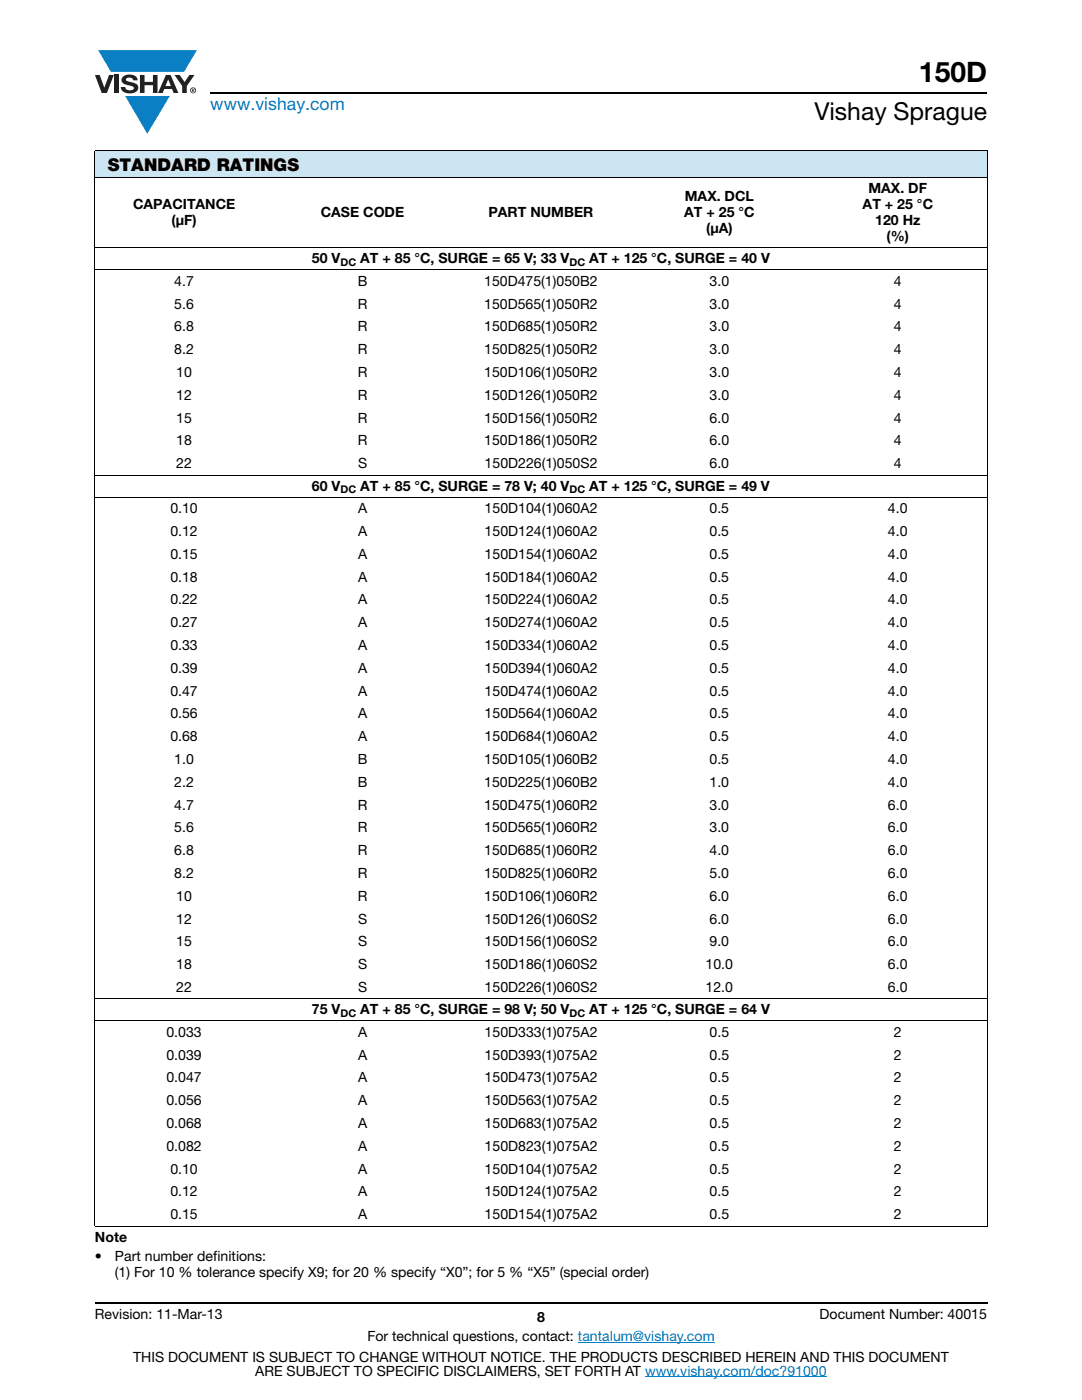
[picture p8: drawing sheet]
<svg xmlns="http://www.w3.org/2000/svg" width="216mm" height="279mm" viewBox="0 0 216 279" stroke-linecap="round" stroke-linejoin="round" font-family="sans-serif">
<defs><g id="words">
<text font-size="5.6" x="183.4" y="16.4">150D</text>
<text font-size="4.9" x="162.5" y="24">Vishay Sprague</text>
<text font-size="3.5" fill="#007ec4" x="42" y="21.9">www.vishay.com</text>
<text font-size="3.5" x="21.5" y="34.1">STANDARD RATINGS</text>
<g font-size="2.8">
<text x="26.5" y="41.8">CAPACITANCE</text>
<text x="136.7" y="40.2">MAX. DCL</text>
<text x="172.1" y="41.8">AT + 25 °C</text>
<text x="173.3" y="38.6">MAX. DF</text>
<text x="34.2" y="45">(μF)</text>
<text x="64" y="43.4">CASE CODE</text>
<text x="97.5" y="43.4">PART NUMBER</text>
<text x="136.5" y="43.4">AT + 25 °C</text>
<text x="140.9" y="46.5">(μA)</text>
<text x="174.6" y="45">120 Hz</text>
<text x="62.3" y="52.6">50 V</text>
<text x="71.9" y="52.6">AT + 85 °C, SURGE = 65 V; 33 V</text>
<text x="117.6" y="52.6">AT + 125 °C, SURGE = 40 V</text>
<text x="176.9" y="48.1">(%)</text>
<text x="34.8" y="57">4.7</text>
<text x="71.4" y="57">B</text>
<text x="96.6" y="57">150D475(1)050B2</text>
<text x="141.6" y="57">3.0</text>
<text x="178.4" y="57">4</text>
<text x="34.8" y="61.6">5.6</text>
<text x="71.4" y="61.6">R</text>
<text x="96.6" y="61.6">150D565(1)050R2</text>
<text x="141.6" y="61.6">3.0</text>
<text x="178.4" y="61.6">4</text>
<text x="34.8" y="66.1">6.8</text>
<text x="34.8" y="70.7">8.2</text>
<text x="71.4" y="66.1">R</text>
<text x="71.4" y="70.7">R</text>
<text x="96.6" y="66.1">150D685(1)050R2</text>
<text x="96.6" y="70.7">150D825(1)050R2</text>
<text x="141.6" y="66.1">3.0</text>
<text x="141.6" y="70.7">3.0</text>
<text x="178.4" y="66.1">4</text>
<text x="178.4" y="70.7">4</text>
<text x="35.2" y="75.2">10</text>
<text x="71.4" y="75.2">R</text>
<text x="96.6" y="75.2">150D106(1)050R2</text>
<text x="141.6" y="75.2">3.0</text>
<text x="178.4" y="75.2">4</text>
<text x="35.2" y="79.8">12</text>
<text x="71.4" y="79.8">R</text>
<text x="96.6" y="79.8">150D126(1)050R2</text>
<text x="141.6" y="79.8">3.0</text>
<text x="178.4" y="79.8">4</text>
<text x="35.2" y="84.3">15</text>
<text x="35.2" y="88.9">18</text>
<text x="71.4" y="84.3">R</text>
<text x="71.4" y="88.9">R</text>
<text x="96.6" y="84.3">150D156(1)050R2</text>
<text x="96.6" y="88.9">150D186(1)050R2</text>
<text x="141.6" y="84.3">6.0</text>
<text x="141.6" y="88.9">6.0</text>
<text x="178.4" y="84.3">4</text>
<text x="178.4" y="88.9">4</text>
<text x="35.2" y="93.4">22</text>
<text x="71.4" y="93.4">S</text>
<text x="96.7" y="93.4">150D226(1)050S2</text>
<text x="141.6" y="93.4">6.0</text>
<text x="178.4" y="93.4">4</text>
<text x="62.3" y="97.9">60 V</text>
<text x="71.9" y="97.9">AT + 85 °C, SURGE = 78 V; 40 V</text>
<text x="117.6" y="97.9">AT + 125 °C, SURGE = 49 V</text>
<text x="34" y="102.4">0.10</text>
<text x="34" y="107">0.12</text>
<text x="71.4" y="102.4">A</text>
<text x="71.4" y="107">A</text>
<text x="96.7" y="102.4">150D104(1)060A2</text>
<text x="96.7" y="107">150D124(1)060A2</text>
<text x="141.6" y="102.4">0.5</text>
<text x="141.6" y="107">0.5</text>
<text x="177.2" y="102.4">4.0</text>
<text x="177.2" y="107">4.0</text>
<text x="34" y="111.5">0.15</text>
<text x="71.4" y="111.5">A</text>
<text x="96.7" y="111.5">150D154(1)060A2</text>
<text x="141.6" y="111.5">0.5</text>
<text x="177.2" y="111.5">4.0</text>
<text x="34" y="116.1">0.18</text>
<text x="71.4" y="116.1">A</text>
<text x="96.7" y="116.1">150D184(1)060A2</text>
<text x="141.6" y="116.1">0.5</text>
<text x="177.2" y="116.1">4.0</text>
<text x="34" y="120.6">0.22</text>
<text x="34" y="125.2">0.27</text>
<text x="71.4" y="120.6">A</text>
<text x="71.4" y="125.2">A</text>
<text x="96.7" y="120.6">150D224(1)060A2</text>
<text x="96.7" y="125.2">150D274(1)060A2</text>
<text x="141.6" y="120.6">0.5</text>
<text x="141.6" y="125.2">0.5</text>
<text x="177.2" y="120.6">4.0</text>
<text x="177.2" y="125.2">4.0</text>
<text x="34" y="129.7">0.33</text>
<text x="71.4" y="129.7">A</text>
<text x="96.7" y="129.7">150D334(1)060A2</text>
<text x="141.6" y="129.7">0.5</text>
<text x="177.2" y="129.7">4.0</text>
<text x="34" y="134.3">0.39</text>
<text x="71.4" y="134.3">A</text>
<text x="96.7" y="134.3">150D394(1)060A2</text>
<text x="141.6" y="134.3">0.5</text>
<text x="177.2" y="134.3">4.0</text>
<text x="34" y="138.8">0.47</text>
<text x="34" y="143.4">0.56</text>
<text x="71.4" y="138.8">A</text>
<text x="71.4" y="143.4">A</text>
<text x="96.7" y="138.8">150D474(1)060A2</text>
<text x="96.7" y="143.4">150D564(1)060A2</text>
<text x="141.6" y="138.8">0.5</text>
<text x="141.6" y="143.4">0.5</text>
<text x="177.2" y="138.8">4.0</text>
<text x="177.2" y="143.4">4.0</text>
<text x="34" y="147.9">0.68</text>
<text x="71.4" y="147.9">A</text>
<text x="96.7" y="147.9">150D684(1)060A2</text>
<text x="141.6" y="147.9">0.5</text>
<text x="177.2" y="147.9">4.0</text>
<text x="34.8" y="152.5">1.0</text>
<text x="71.4" y="152.5">B</text>
<text x="96.6" y="152.5">150D105(1)060B2</text>
<text x="141.6" y="152.5">0.5</text>
<text x="177.2" y="152.5">4.0</text>
<text x="34.8" y="157">2.2</text>
<text x="34.8" y="161.6">4.7</text>
<text x="71.4" y="157">B</text>
<text x="71.4" y="161.6">R</text>
<text x="96.6" y="157">150D225(1)060B2</text>
<text x="96.6" y="161.6">150D475(1)060R2</text>
<text x="141.6" y="157">1.0</text>
<text x="141.6" y="161.6">3.0</text>
<text x="177.2" y="157">4.0</text>
<text x="177.2" y="161.6">6.0</text>
<text x="34.8" y="166.1">5.6</text>
<text x="71.4" y="166.1">R</text>
<text x="96.6" y="166.1">150D565(1)060R2</text>
<text x="141.6" y="166.1">3.0</text>
<text x="177.2" y="166.1">6.0</text>
<text x="34.8" y="170.7">6.8</text>
<text x="71.4" y="170.7">R</text>
<text x="96.6" y="170.7">150D685(1)060R2</text>
<text x="141.6" y="170.7">4.0</text>
<text x="177.2" y="170.7">6.0</text>
<text x="34.8" y="175.2">8.2</text>
<text x="35.2" y="179.8">10</text>
<text x="71.4" y="179.8">R</text>
<text x="71.4" y="175.2">R</text>
<text x="96.6" y="179.8">150D106(1)060R2</text>
<text x="96.6" y="175.2">150D825(1)060R2</text>
<text x="141.6" y="179.8">6.0</text>
<text x="141.6" y="175.2">5.0</text>
<text x="177.2" y="179.8">6.0</text>
<text x="177.2" y="175.2">6.0</text>
<text x="35.2" y="184.3">12</text>
<text x="71.4" y="184.3">S</text>
<text x="96.7" y="184.3">150D126(1)060S2</text>
<text x="141.6" y="184.3">6.0</text>
<text x="177.2" y="184.3">6.0</text>
<text x="35.2" y="188.9">15</text>
<text x="71.4" y="188.9">S</text>
<text x="96.7" y="188.9">150D156(1)060S2</text>
<text x="141.6" y="188.9">9.0</text>
<text x="177.2" y="188.9">6.0</text>
<text x="35.2" y="193.4">18</text>
<text x="35.2" y="198">22</text>
<text x="71.4" y="193.4">S</text>
<text x="71.4" y="198">S</text>
<text x="96.7" y="193.4">150D186(1)060S2</text>
<text x="96.7" y="198">150D226(1)060S2</text>
<text x="140.8" y="193.4">10.0</text>
<text x="140.8" y="198">12.0</text>
<text x="177.2" y="193.4">6.0</text>
<text x="177.2" y="198">6.0</text>
<text x="62.3" y="202.4">75 V</text>
<text x="71.9" y="202.4">AT + 85 °C, SURGE = 98 V; 50 V</text>
<text x="117.6" y="202.4">AT + 125 °C, SURGE = 64 V</text>
<text x="33.2" y="206.9">0.033</text>
<text x="71.4" y="206.9">A</text>
<text x="96.7" y="206.9">150D333(1)075A2</text>
<text x="141.6" y="206.9">0.5</text>
<text x="178.4" y="206.9">2</text>
<text x="33.2" y="211.5">0.039</text>
<text x="71.4" y="211.5">A</text>
<text x="96.7" y="211.5">150D393(1)075A2</text>
<text x="141.6" y="211.5">0.5</text>
<text x="178.4" y="211.5">2</text>
<text x="33.2" y="216">0.047</text>
<text x="33.2" y="220.6">0.056</text>
<text x="71.4" y="216">A</text>
<text x="71.4" y="220.6">A</text>
<text x="96.7" y="216">150D473(1)075A2</text>
<text x="96.7" y="220.6">150D563(1)075A2</text>
<text x="141.6" y="216">0.5</text>
<text x="141.6" y="220.6">0.5</text>
<text x="178.4" y="216">2</text>
<text x="178.4" y="220.6">2</text>
<text x="33.2" y="225.1">0.068</text>
<text x="71.4" y="225.1">A</text>
<text x="96.7" y="225.1">150D683(1)075A2</text>
<text x="141.6" y="225.1">0.5</text>
<text x="178.4" y="225.1">2</text>
<text x="33.2" y="229.7">0.082</text>
<text x="71.4" y="229.7">A</text>
<text x="96.7" y="229.7">150D823(1)075A2</text>
<text x="141.6" y="229.7">0.5</text>
<text x="178.4" y="229.7">2</text>
<text x="34" y="234.2">0.10</text>
<text x="34" y="238.8">0.12</text>
<text x="71.4" y="234.2">A</text>
<text x="71.4" y="238.8">A</text>
<text x="96.7" y="234.2">150D104(1)075A2</text>
<text x="96.7" y="238.8">150D124(1)075A2</text>
<text x="141.6" y="234.2">0.5</text>
<text x="141.6" y="238.8">0.5</text>
<text x="178.4" y="234.2">2</text>
<text x="178.4" y="238.8">2</text>
<text x="34" y="243.3">0.15</text>
<text x="71.4" y="243.3">A</text>
<text x="96.7" y="243.3">150D154(1)075A2</text>
<text x="141.6" y="243.3">0.5</text>
<text x="178.4" y="243.3">2</text>
<text x="18.9" y="247.8">Note</text>
<text x="18.9" y="251.7">•</text>
<text x="22.9" y="251.7">Part number definitions:</text>
<text x="22.9" y="254.9">(1) For 10 % tolerance specify X9; for 20 % specify “X0”; for 5 % “X5” (special order)</text>
<text x="18.9" y="263.3">Revision: 11-Mar-13</text>
<text x="107.2" y="263.8">8</text>
<text x="163.6" y="263.3">Document Number: 40015</text>
<text x="73.3" y="267.7">For technical questions, contact: tantalum@vishay.com</text>
<text x="26.5" y="271.7">THIS DOCUMENT IS SUBJECT TO CHANGE WITHOUT NOTICE. THE PRODUCTS DESCRIBED HEREIN AND THIS DOCUMENT</text>
<text x="50.9" y="274.6">ARE SUBJECT TO SPECIFIC DISCLAIMERS, SET FORTH AT www.vishay.com/doc?91000</text>
</g>
<g font-size="2.1">
<text x="67.9" y="53.1">DC</text>
<text x="113.6" y="53.1">DC</text>
<text x="67.9" y="98.4">DC</text>
<text x="113.6" y="98.4">DC</text>
<text x="67.9" y="202.9">DC</text>
<text x="113.6" y="202.9">DC</text>
</g>
</g></defs>
<g fill="#0a7fc3">
<path d="M19.6 10h19.7l-2.6 4.3h-1.1h-13.5z"/>
<path d="M25 19.2h8.9l-4.5 7.5z"/>
</g>
<g fill="#231f20">
<path d="M18.9 15h1l.9 2.5 1-2.5h.9l-1.4 3.6h-1z"/>
<path d="M22.9 15h.9v3.6h-.9z"/>
<path d="M24.6 15.3a2.1 2.1 0 0 1 2.8 .3l.1 .4h-.9a.79 .79 0 0 0-.7-.5 .79 .79 0 0 0-.8 .4l.3 .3 1 .2a1.08 1.08 0 0 1 1.2 1 1.08 1.08 0 0 1-1.1 1.2 1.73 1.73 0 0 1-2.4-1.2h.9a.96 .96 0 0 0 .8 .6 .96 .96 0 0 0 .9-.4 1.31 1.31 0 0 0-1.2-.6 1.03 1.03 0 0 1-1.1-.6 1.03 1.03 0 0 1 .2-1.1z"/>
<path d="M27.9 15h.9v1.3h1.7v-1.3h.9v3.6h-.9v-1.6h-1.7v1.6h-.9z"/>
<path d="M34.8 15h1.1l.9 1.4 1-1.4h1l-1.5 2.2v1.4h-.9v-1.4z"/>
<path d="M33.6 15.9l.5 1.3h-1.1zM33.1 15l-1.6 3.6h1l.3-.8h1.5l.3 .8h1l-1.6-3.6z"/>
<path d="M38.1 18a.46 .46 0 0 1 .9 0 .46 .46 0 0 1-.9 0zM37.9 18a.6 .6 0 0 0 1.2 0 .6 .6 0 0 0-1.2 0z"/>
<path d="M38.4 17.8h.2v.2h-.2zM38.3 17.7v.7h.1v-.3l.4 .3-.2-.3 .2-.2-.1-.2z"/>
</g>
<path d="M42 18.6h155M18.9 260h178.1" fill="none" stroke="#000" stroke-width=".36"/>
<path d="M115.3 267.9h27.3M128.7 274.8h36.3" fill="none" stroke="#007ec4" stroke-width=".2"/>
<path d="M18.9 30h178.1v5.5h-178.1z" fill="#cce5f3"/>
<g fill="none" stroke="#000" stroke-width=".2">
<path d="M18.9 30h178.1M18.9 35.5h178.1M18.9 30.1v19.3M197 30.1v23.7M18.9 49.4h178.1M18.9 53.8h178.1M18.9 49.5v195.2M197 53.9v40.9M18.9 94.8h178.1M18.9 99.2h178.1M197 94.8v4.4M197 99.3v100"/>
<path d="M18.9 199.3h178.1M197 199.4v4.3M18.9 203.8h178.1M197 203.8v40.9M18.9 244.7h178.1"/>
</g>
<use href="#words"/>
</svg>
